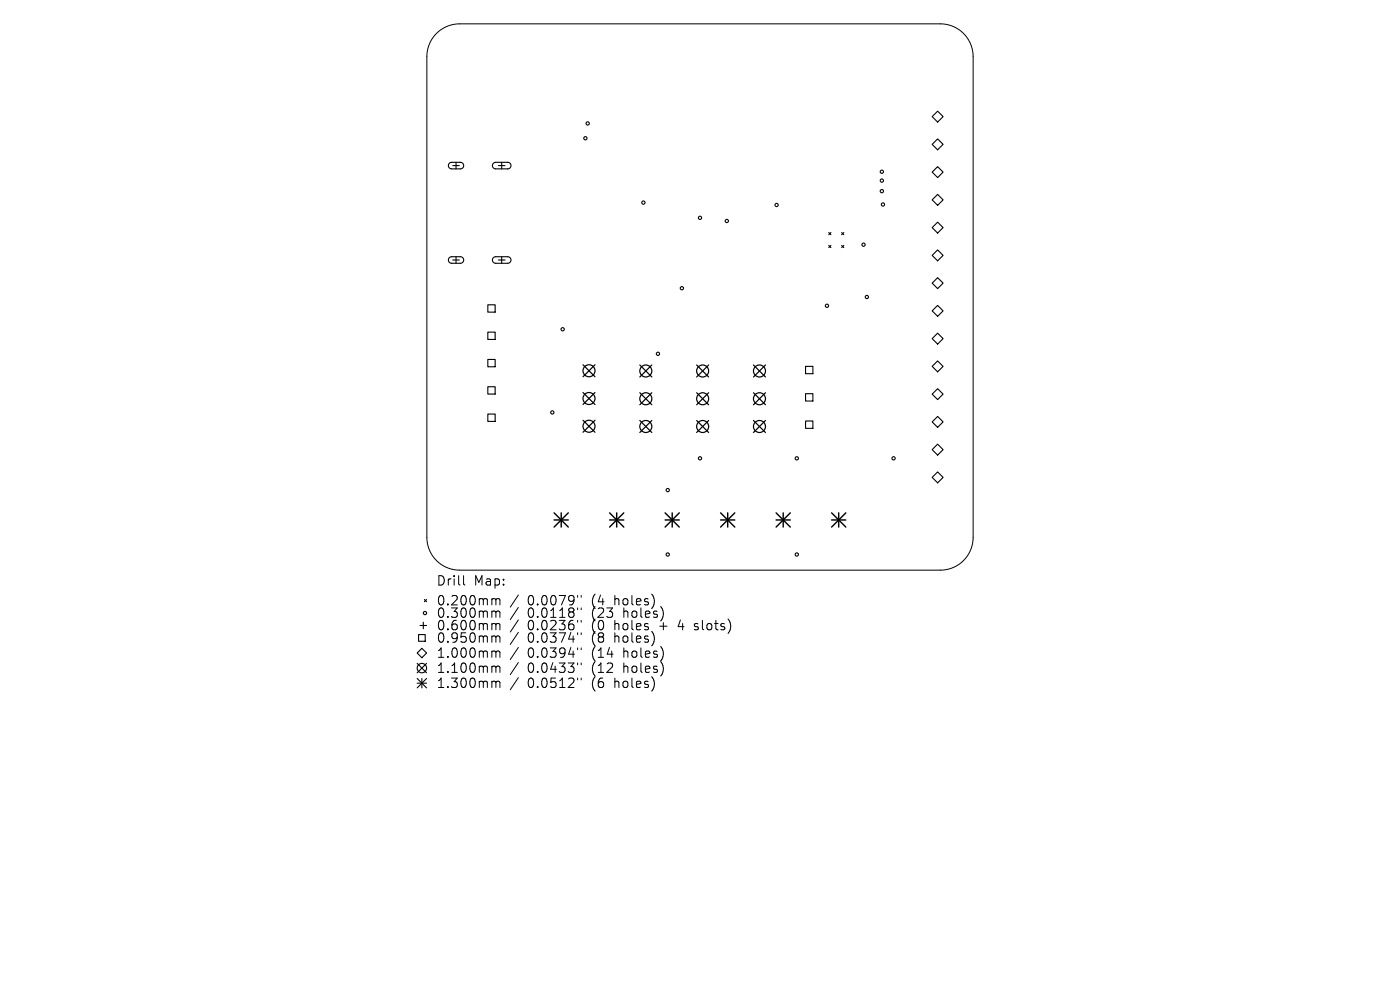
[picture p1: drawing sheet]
<svg xmlns="http://www.w3.org/2000/svg" width="297mm" height="210mm" viewBox="0 0 297 210" stroke-linecap="round" stroke-linejoin="round" font-family="sans-serif">
<defs><g id="words">
<g font-size="2.8">
<text x="92.5" y="124.5">Drill</text>
<text x="100.5" y="124.5">Map:</text>
<text x="92.5" y="128.7">0.200mm</text>
<text x="92.5" y="131.3">0.300mm</text>
<text x="111.9" y="128.7">0.0079&quot;</text>
<text x="111.9" y="131.3">0.0118&quot;</text>
<text x="125.7" y="128.7">(4</text>
<text x="125.7" y="131.3">(23</text>
<text x="130.6" y="128.7">holes)</text>
<text x="132.5" y="131.3">holes)</text>
<text x="92.5" y="134">0.600mm</text>
<text x="92.5" y="136.6">0.950mm</text>
<text x="111.9" y="134">0.0236&quot;</text>
<text x="111.9" y="136.6">0.0374&quot;</text>
<text x="125.7" y="134">(0</text>
<text x="125.7" y="136.6">(8</text>
<text x="130.6" y="134">holes</text>
<text x="130.6" y="136.6">holes)</text>
<text x="140.4" y="134">+</text>
<text x="144.6" y="134">4</text>
<text x="148.2" y="134">slots)</text>
<text x="92.5" y="139.8">1.000mm</text>
<text x="92.5" y="143">1.100mm</text>
<text x="111.9" y="139.8">0.0394&quot;</text>
<text x="111.9" y="143">0.0433&quot;</text>
<text x="125.7" y="139.8">(14</text>
<text x="125.7" y="143">(12</text>
<text x="132.5" y="139.8">holes)</text>
<text x="132.5" y="143">holes)</text>
<text x="92.5" y="146.2">1.300mm</text>
<text x="111.9" y="146.2">0.0512&quot;</text>
<text x="125.7" y="146.2">(6</text>
<text x="130.6" y="146.2">holes)</text>
</g>
</g></defs>
<g fill="none" stroke="#000" stroke-width=".21">
<path d="M92.6 7.1a7 7 0 0 1 4.9-2h102a7 7 0 0 1 6.9 6.9v102a7 7 0 0 1-6.9 6.9h-102a7 7 0 0 1-6.9-6.9v-102a7 7 0 0 1 2-4.9zM98.3 122.1v1.7l.3 .3M104.6 127h.3l.3 .3M104.6 129.6h.3l.3 .3M104.6 132.3h.3l.3 .3M104.6 134.9h.3l.3 .3M104.6 138.1h.3l.3 .3M105.2 127.3l.3-.3 .5 .1 .1 1.2M105.2 127.3v1M105.2 129.9v1.1M105.2 132.6v1M105.2 135.2v1"/>
<path d="M105.2 138.4v1M105.2 129.9l.3-.3 .5 .1 .1 1.3M105.2 132.6l.3-.3 .5 .1 .1 1.2M105.2 135.2l.3-.3 .5 .1 .1 1.2M105.2 138.4l.3-.3 .5 .1 .1 1.2M110 126.2l-1.8 2.6M110 128.9l-1.8 2.5M110 131.5l-1.8 2.6M110 134.1l-1.8 2.6M110 137.3l-1.8 2.6M122.5 126.3v.4M122.5 129v.3"/>
<path d="M122.5 131.6v.4M122.5 134.2v.4M122.5 137.4v.4M123.3 126.3v.4M123.3 129v.3M123.3 131.6v.4M123.3 134.2v.4M123.3 137.4v.4M147.3 133.5l.2 .1M147.4 132.4v.4M104.6 141.3h.3l.3 .3M104.6 144.5h.3l.3 .3"/>
<path d="M105.2 141.6v1M105.2 144.8v1M105.2 141.6l.3-.3 .5 .1 .1 1.2M105.2 144.8l.3-.3 .5 .1 .1 1.2M110 140.5l-1.8 2.6M110 143.7l-1.8 2.6M122.5 140.6v.4M122.5 143.8v.4M123.3 140.6v.4M123.3 143.8v.4"/>
</g>
<g fill="none" stroke="#000" stroke-width=".23">
<path d="M95.3 34.6l.5-.2h1.9a.7 .7 0 0 1 .7 .7 .7 .7 0 0 1-.7 .7h-1.9a.7 .7 0 0 1-.6-.4 .7 .7 0 0 1 .1-.8zM96 35.1h1.4M96.7 34.4v1.4M104.7 34.6l.4-.2h2.6a.7 .7 0 0 1 .7 .7 .7 .7 0 0 1-.7 .7h-2.5a.7 .7 0 0 1-.7-.4 .7 .7 0 0 1 .2-.8zM105.7 35.1h1.4M106.4 34.4v1.4M198.9 23.6l1.2 1.1-1.2 1.2-1.1-1.2zM198.9 29.5l1.2 1.1-1.2 1.2-1.1-1.2zM198.9 35.4l1.2 1.1-1.2 1.2-1.1-1.2zM95.3 54.7l.5-.2h1.9a.7 .7 0 0 1 .7 .7 .7 .7 0 0 1-.7 .6h-1.9a.7 .7 0 0 1-.6-.4 .7 .7 0 0 1 .1-.7zM96 55.2h1.4M96.7 54.5v1.3"/>
<path d="M104.7 54.7l.4-.2h2.6a.7 .7 0 0 1 .7 .7 .7 .7 0 0 1-.7 .6h-2.5a.7 .7 0 0 1-.7-.4 .7 .7 0 0 1 .2-.7zM105.7 55.2h1.4M106.4 54.5v1.3M175.8 49.3l.5 .5M175.8 52.1l.5 .4M176.3 49.3l-.5 .5M176.3 52.1l-.5 .4M178.5 52.1l.5 .4M178.5 49.3l.5 .5M179 49.3l-.5 .5M179 52.1l-.5 .4M198.9 41.2l1.2 1.2-1.2 1.2-1.1-1.2z"/>
<path d="M198.9 47.1l1.2 1.2-1.2 1.1-1.1-1.1zM198.9 53l1.2 1.2-1.2 1.1-1.1-1.1zM198.9 58.9l1.2 1.2-1.2 1.1-1.1-1.1zM103.5 64.7h1.5v1.5h-1.5zM103.5 70.5h1.5v1.5h-1.5zM103.5 76.2h1.5v1.6h-1.5zM170.9 77.7h1.6v1.6h-1.6zM198.9 64.8l1.2 1.1-1.2 1.2-1.1-1.2zM198.9 70.7l1.2 1.1-1.2 1.2-1.1-1.2zM198.9 76.6l1.2 1.1-1.2 1.2-1.1-1.2zM103.5 82h1.5v1.6h-1.5zM103.5 87.8h1.5v1.6h-1.5z"/>
<path d="M170.9 83.5h1.6v1.6h-1.6zM170.9 89.3h1.6v1.6h-1.6zM198.9 82.4l1.2 1.2-1.2 1.2-1.1-1.2zM198.9 88.3l1.2 1.2-1.2 1.2-1.1-1.2zM198.9 94.2l1.2 1.2-1.2 1.1-1.1-1.1zM198.9 100.1l1.2 1.2-1.2 1.1-1.1-1.1zM88.5 138.5l1-1 1 1-1 1zM88.8 134.6h1.4v1.4h-1.4zM89.1 132.7h1.4M89.8 132v1.4M90 127.2l.5 .4M90.5 127.2l-.5 .4"/>
<path d="M88.5 140.7l2 2M88.5 143.9l2 2M88.5 144.9h2M89.5 143.9v2M90.5 140.7l-2 2M90.5 143.9l-2 2"/>
<circle cx="124.2" cy="29.3" r=".35"/>
<circle cx="124.7" cy="26.2" r=".35"/>
<circle cx="187.1" cy="36.4" r=".35"/>
<circle cx="187.1" cy="38.3" r=".35"/>
<circle cx="136.5" cy="43" r=".35"/>
<circle cx="148.5" cy="46.2" r=".35"/>
<circle cx="154.2" cy="46.9" r=".35"/>
<circle cx="164.8" cy="43.5" r=".35"/>
<circle cx="183.2" cy="51.9" r=".35"/>
<circle cx="187.1" cy="40.5" r=".35"/>
<circle cx="187.3" cy="43.4" r=".35"/>
<circle cx="119.4" cy="69.8" r=".35"/>
<circle cx="139.6" cy="75.1" r=".35"/>
<circle cx="144.7" cy="61.1" r=".35"/>
<circle cx="175.4" cy="64.9" r=".35"/>
<circle cx="183.9" cy="63" r=".35"/>
<circle cx="117.2" cy="87.5" r=".35"/>
<circle cx="148.5" cy="97.2" r=".35"/>
<circle cx="169" cy="97.2" r=".35"/>
<circle cx="189.6" cy="97.2" r=".35"/>
<circle cx="141.7" cy="117.6" r=".35"/>
<circle cx="141.7" cy="104" r=".35"/>
<circle cx="169" cy="117.6" r=".35"/>
<circle cx="90.2" cy="130" r=".35"/>
<circle cx="89.5" cy="141.7" r="1"/>
</g>
<g fill="none" stroke="#000" stroke-width=".25">
<path d="M123.7 77.4l2.5 2.5M126.2 77.4l-2.5 2.5M135.7 77.4l2.6 2.6M138.3 77.4l-2.6 2.6M147.8 77.4l2.5 2.6M150.3 77.4l-2.5 2.6M159.8 77.4l2.6 2.6M162.4 77.4l-2.6 2.6M123.7 83.3l2.5 2.5M123.7 89.1l2.5 2.6M126.2 83.3l-2.5 2.5M126.2 89.1l-2.5 2.6"/>
<path d="M135.7 83.3l2.6 2.6M135.7 89.2l2.6 2.5M138.3 83.3l-2.6 2.6M138.3 89.2l-2.6 2.5M147.8 83.3l2.5 2.6M147.8 89.2l2.5 2.5M150.3 83.3l-2.5 2.6M150.3 89.2l-2.5 2.5M159.8 83.3l2.6 2.6M159.8 89.2l2.6 2.5M162.4 83.3l-2.6 2.6M162.4 89.2l-2.6 2.5"/>
<circle cx="125" cy="78.6" r="1.27"/>
<circle cx="137" cy="78.7" r="1.27"/>
<circle cx="149.1" cy="78.7" r="1.27"/>
<circle cx="161.1" cy="78.7" r="1.27"/>
<circle cx="125" cy="90.4" r="1.27"/>
<circle cx="125" cy="84.5" r="1.27"/>
<circle cx="137" cy="90.5" r="1.27"/>
<circle cx="137" cy="84.6" r="1.27"/>
<circle cx="149.1" cy="90.5" r="1.27"/>
<circle cx="149.1" cy="84.6" r="1.27"/>
<circle cx="161.1" cy="90.5" r="1.27"/>
<circle cx="161.1" cy="84.6" r="1.27"/>
</g>
<g fill="none" stroke="#000" stroke-width=".3">
<path d="M117.5 108.8l3.1 3M117.5 110.3h3.1M119.1 108.8v3M120.6 108.8l-3.1 3M129.3 110.3h3M129.3 108.8l3 3M130.8 108.8v3M132.3 108.8l-3 3M141.1 110.3h3M141.1 108.8l3 3M142.6 108.8v3M144.1 108.8l-3 3"/>
<path d="M152.9 110.3h3M152.9 108.8l3 3M154.4 108.8v3M155.9 108.8l-3 3M164.6 110.3h3.1M164.6 108.8l3.1 3M166.2 108.8v3M167.7 108.8l-3.1 3M176.4 110.3h3M176.4 108.8l3 3M177.9 108.8v3M179.4 108.8l-3 3"/>
</g>
<use href="#words"/>
</svg>
